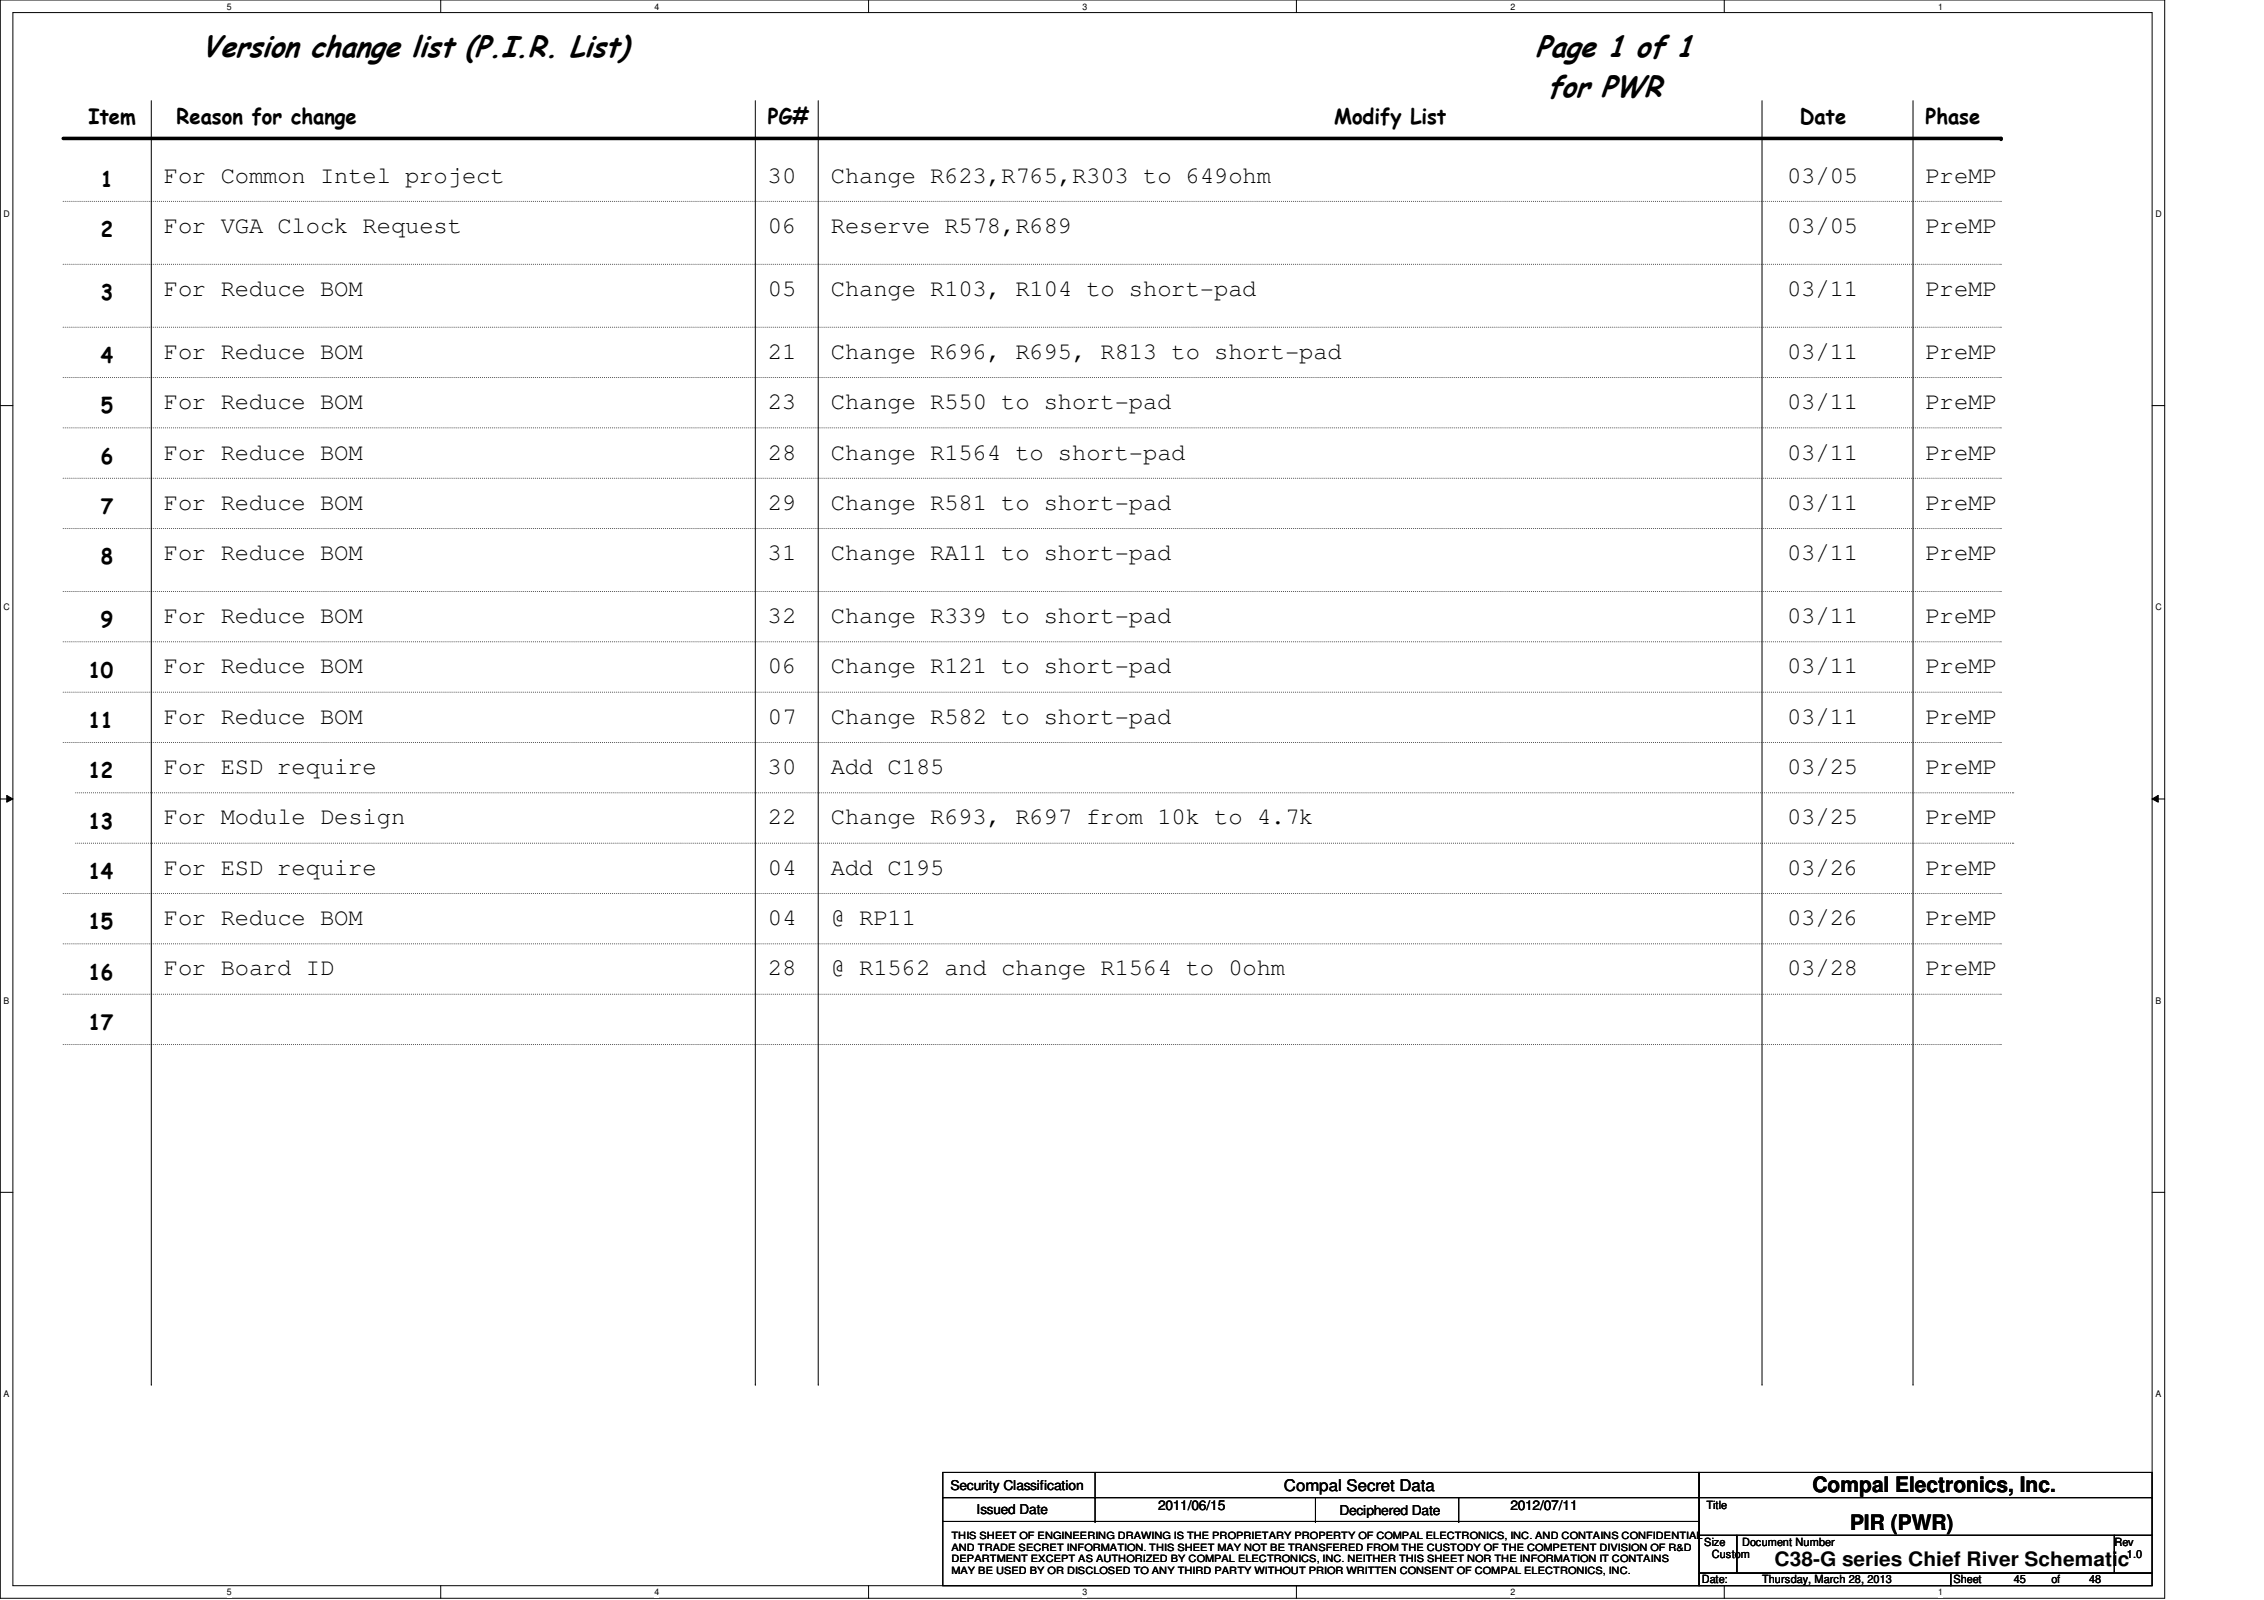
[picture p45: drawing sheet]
<svg xmlns="http://www.w3.org/2000/svg" width="297mm" height="210mm" viewBox="0 0 297 210" stroke-linecap="round" stroke-linejoin="round" font-family="sans-serif">
<defs><g id="words">
<g font-size="4">
<text x="26.5" y="7.5">Version change list (P.I.R. List)</text>
<text x="201.5" y="7.5">Page 1 of 1</text>
<text x="203" y="12.8">for PWR</text>
</g>
<g font-size="3.1">
<text x="21.5" y="24">For Common Intel project</text>
<text x="100.7" y="24">30</text>
<text x="109" y="24">Change R623,R765,R303 to 649ohm</text>
<text x="234.5" y="24">03/05</text>
<text x="252.6" y="24">PreMP</text>
<text x="21.5" y="30.6">For VGA Clock Request</text>
<text x="100.7" y="30.6">06</text>
<text x="109" y="30.6">Reserve R578,R689</text>
<text x="234.5" y="30.6">03/05</text>
<text x="252.6" y="30.6">PreMP</text>
<text x="21.5" y="38.8">For Reduce BOM</text>
<text x="100.8" y="38.8">05</text>
<text x="109" y="38.8">Change R103, R104 to short-pad</text>
<text x="234.5" y="38.8">03/11</text>
<text x="252.6" y="38.8">PreMP</text>
<text x="21.5" y="47.1">For Reduce BOM</text>
<text x="100.8" y="47.1">21</text>
<text x="109" y="47.1">Change R696, R695, R813 to short-pad</text>
<text x="234.5" y="47.1">03/11</text>
<text x="252.6" y="47.1">PreMP</text>
<text x="21.5" y="53.7">For Reduce BOM</text>
<text x="100.8" y="53.7">23</text>
<text x="109" y="53.7">Change R550 to short-pad</text>
<text x="234.5" y="53.7">03/11</text>
<text x="252.6" y="53.7">PreMP</text>
<text x="21.5" y="60.3">For Reduce BOM</text>
<text x="100.8" y="60.3">28</text>
<text x="109" y="60.3">Change R1564 to short-pad</text>
<text x="234.5" y="60.3">03/11</text>
<text x="252.6" y="60.3">PreMP</text>
<text x="21.5" y="66.9">For Reduce BOM</text>
<text x="100.8" y="66.9">29</text>
<text x="109" y="66.9">Change R581 to short-pad</text>
<text x="234.5" y="66.9">03/11</text>
<text x="252.6" y="66.9">PreMP</text>
<text x="21.5" y="73.5">For Reduce BOM</text>
<text x="100.8" y="73.5">31</text>
<text x="109" y="73.5">Change RA11 to short-pad</text>
<text x="234.5" y="73.5">03/11</text>
<text x="252.6" y="73.5">PreMP</text>
<text x="21.5" y="81.7">For Reduce BOM</text>
<text x="100.8" y="81.7">32</text>
<text x="109" y="81.7">Change R339 to short-pad</text>
<text x="234.5" y="81.7">03/11</text>
<text x="252.6" y="81.7">PreMP</text>
<text x="21.5" y="88.3">For Reduce BOM</text>
<text x="100.8" y="88.3">06</text>
<text x="109" y="88.3">Change R121 to short-pad</text>
<text x="234.5" y="88.3">03/11</text>
<text x="252.6" y="88.3">PreMP</text>
<text x="21.5" y="95">For Reduce BOM</text>
<text x="100.8" y="95">07</text>
<text x="109" y="95">Change R582 to short-pad</text>
<text x="234.5" y="95">03/11</text>
<text x="252.6" y="95">PreMP</text>
<text x="21.5" y="101.6">For ESD require</text>
<text x="100.8" y="101.6">30</text>
<text x="109" y="101.6">Add C185</text>
<text x="234.5" y="101.6">03/25</text>
<text x="252.6" y="101.6">PreMP</text>
<text x="21.5" y="108.2">For Module Design</text>
<text x="100.7" y="108.2">22</text>
<text x="109" y="108.2">Change R693, R697 from 10k to 4.7k</text>
<text x="234.5" y="108.2">03/25</text>
<text x="252.6" y="108.2">PreMP</text>
<text x="21.5" y="114.8">For ESD require</text>
<text x="100.8" y="114.8">04</text>
<text x="109" y="114.8">Add C195</text>
<text x="234.5" y="114.8">03/26</text>
<text x="252.6" y="114.8">PreMP</text>
<text x="21.5" y="121.4">For Reduce BOM</text>
<text x="100.8" y="121.4">04</text>
<text x="109" y="121.4">@ RP11</text>
<text x="234.5" y="121.4">03/26</text>
<text x="252.6" y="121.4">PreMP</text>
<text x="21.5" y="128">For Board ID</text>
<text x="100.8" y="128">28</text>
<text x="109" y="128">@ R1562 and change R1564 to 0ohm</text>
<text x="234.5" y="128">03/28</text>
<text x="252.6" y="128">PreMP</text>
</g>
<g font-size="2.8">
<text x="11.6" y="16.3">Item</text>
<text x="23.2" y="16.3">Reason for change</text>
<text x="100.7" y="16.3">PG#</text>
<text x="175" y="16.3">Modify List</text>
<text x="236.1" y="16.3">Date</text>
<text x="252.6" y="16.3">Phase</text>
<text x="13.2" y="24.5">1</text>
<text x="13.2" y="31.1">2</text>
<text x="13.2" y="39.4">3</text>
<text x="13.2" y="47.6">4</text>
<text x="13.2" y="54.2">5</text>
<text x="13.2" y="60.8">6</text>
<text x="13.2" y="67.4">7</text>
<text x="13.2" y="74">8</text>
<text x="13.2" y="82.3">9</text>
<text x="11.6" y="88.9">10</text>
<text x="11.6" y="95.5">11</text>
<text x="11.6" y="102.1">12</text>
<text x="11.6" y="108.7">13</text>
<text x="11.6" y="115.3">14</text>
<text x="11.6" y="121.9">15</text>
<text x="11.6" y="128.5">16</text>
<text x="11.6" y="135.1">17</text>
<text x="237.8" y="195.8">Compal Electronics, Inc.</text>
<text x="242.7" y="200.7">PIR (PWR)</text>
</g>
<text font-size="2.6" x="232.8" y="205.5">C38-G series Chief River Schematic</text>
<text font-size="2.1" x="168.4" y="195.6">Compal Secret Data</text>
<g font-size="1.8">
<text x="124.7" y="195.5">Security Classification</text>
<text x="128.1" y="198.6">Issued Date</text>
<text x="151.9" y="198.1">2011/06/15</text>
<text x="175.7" y="198.8">Deciphered Date</text>
<text x="198.2" y="198.1">2012/07/11</text>
</g>
<g font-size="1.5">
<text x="223.9" y="198">Title</text>
<text x="223.6" y="202.8">Size</text>
<text x="228.6" y="202.8">Document Number</text>
<text x="277.4" y="202.8">Rev</text>
<text x="223.3" y="207.7">Date:</text>
<text x="224.6" y="204.4">Custom</text>
<text x="231.2" y="207.7">Thursday, March 28, 2013</text>
<text x="256.3" y="207.7">Sheet</text>
<text x="264.2" y="207.7">45</text>
<text x="269.2" y="207.7">of</text>
<text x="274.1" y="207.7">48</text>
<text x="279.1" y="204.4">1.0</text>
</g>
<g font-size="1.3">
<text x="124.8" y="201.9">THIS SHEET OF ENGINEERING DRAWING IS THE PROPRIETARY PROPERTY OF COMPAL ELECTRONICS, INC. AND CONTAINS CONFIDENTIAL</text>
<text x="124.8" y="203.5">AND TRADE SECRET INFORMATION. THIS SHEET MAY NOT BE TRANSFERED FROM THE CUSTODY OF THE COMPETENT DIVISION OF R&amp;D</text>
<text x="124.8" y="206.5">MAY BE USED BY OR DISCLOSED TO ANY THIRD PARTY WITHOUT PRIOR WRITTEN CONSENT OF COMPAL ELECTRONICS, INC.</text>
<text x="124.8" y="205">DEPARTMENT EXCEPT AS AUTHORIZED BY COMPAL ELECTRONICS, INC. NEITHER THIS SHEET NOR THE INFORMATION IT CONTAINS</text>
</g>
<g font-size="1.2">
<text x="29.8" y="1.3">5</text>
<text x="85.9" y="1.3">4</text>
<text x="142" y="1.3">3</text>
<text x="198.2" y="1.3">2</text>
<text x="254.3" y="1.3">1</text>
<text x=".5" y="28.5">D</text>
<text x="282.8" y="28.5">D</text>
<text x=".5" y="80.1">C</text>
<text x="282.8" y="80.1">C</text>
<text x=".5" y="131.7">B</text>
<text x="282.8" y="131.7">B</text>
<text x=".5" y="183.3">A</text>
<text x="282.8" y="183.3">A</text>
<text x="29.8" y="209.3">5</text>
<text x="85.9" y="209.3">4</text>
<text x="142" y="209.3">3</text>
<text x="198.2" y="209.3">2</text>
<text x="254.3" y="209.3">1</text>
</g>
</g></defs>
<path d="M0 0h284v209.7h-284zM1.7 1.7h280.7v206.3h-280.7z" fill="none" stroke="#000" stroke-width=".13"/>
<g fill="#fff">
<path d="M29.8 .2h.5v1.3h-.5z"/>
<path d="M29.8 208.2h.5v1.3h-.5z"/>
</g>
<path d="M57.8 0v1.7M57.8 208v1.7" fill="none" stroke="#000" stroke-width=".13"/>
<g fill="#fff">
<path d="M85.9 .2h.6v1.3h-.6z"/>
<path d="M85.9 208.2h.6v1.3h-.6z"/>
</g>
<path d="M114 0v1.7M114 208v1.7" fill="none" stroke="#000" stroke-width=".13"/>
<g fill="#fff">
<path d="M142 .2h.6v1.3h-.6z"/>
<path d="M142 208.2h.6v1.3h-.6z"/>
</g>
<path d="M170.1 0v1.7M170.1 208v1.7" fill="none" stroke="#000" stroke-width=".13"/>
<g fill="#fff">
<path d="M198.2 .2h.6v1.3h-.6z"/>
<path d="M198.2 208.2h.6v1.3h-.6z"/>
</g>
<path d="M226.2 0v1.7M226.2 208v1.7" fill="none" stroke="#000" stroke-width=".13"/>
<g fill="#fff">
<path d="M254.3 .2h.6v1.3h-.6z"/>
<path d="M254.3 208.2h.6v1.3h-.6z"/>
<path d="M.5 27.4h.8v1.3h-.8z"/>
<path d="M282.8 27.4h.8v1.3h-.8z"/>
<path d="M.5 79h.8v1.3h-.8z"/>
<path d="M282.8 79h.8v1.3h-.8z"/>
</g>
<path d="M0 53.2h1.7M282.4 53.2h1.6" fill="none" stroke="#000" stroke-width=".13"/>
<g fill="#fff">
<path d="M.5 130.6h.7v1.3h-.7z"/>
<path d="M282.8 130.6h.7v1.3h-.7z"/>
</g>
<path d="M0 104.8h1.7M.9 104.4l.8 .4-.8 .4zM282.4 104.8l.8-.4v.8zM282.4 104.8h1.6" fill="none" stroke="#000" stroke-width=".13"/>
<path d="M.9 104.4l.8 .4-.8 .4zM282.4 104.8l.8-.4v.8z" fill="#000"/>
<g fill="#fff">
<path d="M.5 182.2h.7v1.3h-.7z"/>
<path d="M282.8 182.2h.7v1.3h-.7z"/>
</g>
<g fill="none" stroke="#000" stroke-width=".13">
<path d="M19.9 13.2v168.4M99.1 13.2v168.4M107.4 13.2v168.4M231.2 13.2v168.4M251 13.2v168.4M0 156.4h1.7M282.4 156.4h1.6M19.9 181.6h.1M99.1 181.6h.1M107.4 181.6h.1M123.7 193.2h99.2v3.3h-99.2zM123.7 196.5h99.2v3.1h-99.2z"/>
<path d="M123.7 199.6h99.2v8.4h-99.2zM143.7 196.5h.1M143.7 199.6h.1M143.7 193.2v6.4M172.6 199.6h.1M172.6 196.5v3.1M191.4 199.6h.1M191.4 196.5v3.1M222.9 193.2h59.5v3.3h-59.5zM222.9 196.5h59.5v4.9h-59.5zM231.2 181.6h.1M251 181.6h.1"/>
<path d="M222.9 201.4h5v5h-5zM222.9 206.4h33v1.6h-33zM227.9 201.4h49.5v5h-49.5zM255.9 206.4h26.5v1.6h-26.5zM277.4 201.4h5v5h-5z"/>
</g>
<g fill="none" stroke="#000" stroke-width=".13" stroke-dasharray="0 .3">
<path d="M8.3 26.4h254.2M8.3 34.7h254.2M262.5 26.4h.1M262.5 34.7h.1M8.3 42.9h254.2M8.3 49.5h254.2M8.3 56.1h254.2M262.5 42.9h.1M262.5 49.5h.1M262.5 56.1h.1M8.3 62.7h254.2M8.3 69.3h254.2"/>
<path d="M8.3 77.6h254.2M262.5 62.7h.1M262.5 69.3h.1M262.5 77.6h.1M8.3 97.4h254.2M8.3 90.8h254.2M8.3 84.2h254.2M262.5 97.4h.1M262.5 90.8h.1M262.5 84.2h.1M8.3 117.2h254.2M9.9 104h254.3"/>
<path d="M9.9 110.6h254.3M262.5 117.2h.1M264.2 104h.1M264.2 110.6h.1M8.3 137h254.2M8.3 123.8h254.2M8.3 130.4h254.2M262.5 137h.1M262.5 123.8h.1M262.5 130.4h.1"/>
</g>
<path d="M8.3 18.2h254.2" fill="none" stroke="#000" stroke-width=".47"/>
<circle cx="262.5" cy="18.2" r=".23" fill="#000"/>
<use href="#words"/>
</svg>
